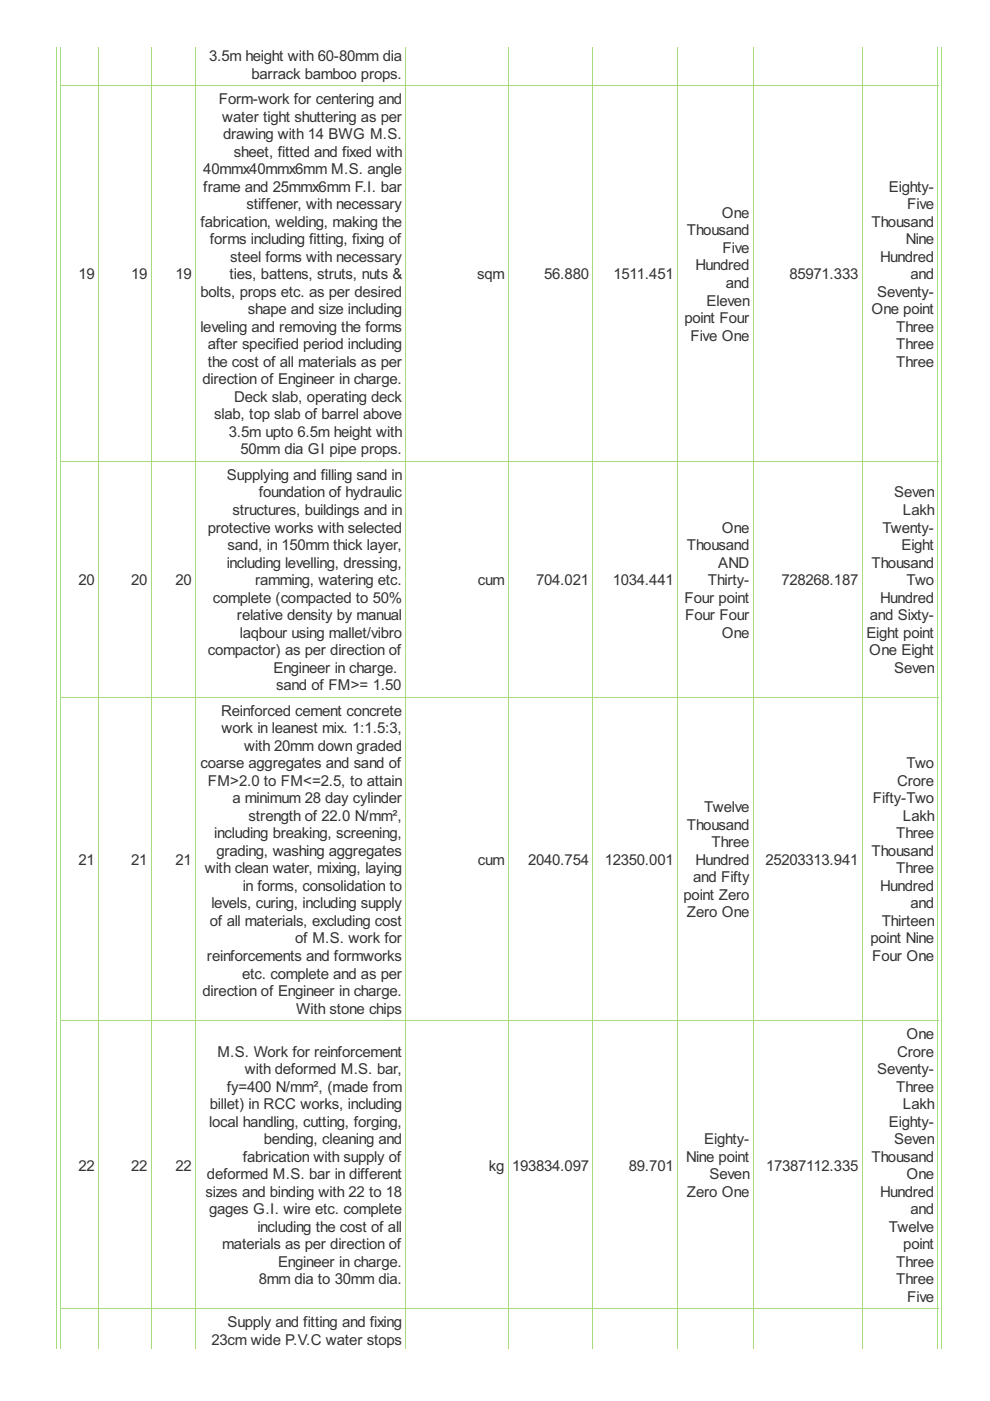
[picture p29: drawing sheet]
<svg xmlns="http://www.w3.org/2000/svg" width="210mm" height="297mm" viewBox="0 0 210 297" stroke-linecap="round" stroke-linejoin="round" font-family="sans-serif">
<defs><g id="words">
<g font-size="3.6" fill="#333">
<text x="44.3" y="12.9">3.5m height with 60-80mm dia</text>
<text x="53.3" y="16.6">barrack bamboo props.</text>
<text x="46.4" y="22.1">Form-work for centering and</text>
<text x="47.1" y="25.8">water tight shuttering as per</text>
<text x="47.3" y="29.5">drawing with 14 BWG M.S.</text>
<text x="49.6" y="33.2">sheet, fitted and fixed with</text>
<text x="43.1" y="36.9">40mmx40mmx6mm M.S. angle</text>
<text x="43.1" y="40.6">frame and 25mmx6mm F.I. bar</text>
<text x="188.5" y="40.6">Eighty-</text>
<text x="52.2" y="44.3">stiffener, with necessary</text>
<text x="153" y="46.2">One</text>
<text x="192.4" y="44.3">Five</text>
<text x="42.5" y="48.1">fabrication, welding, making the</text>
<text x="44.5" y="51.8">forms including fitting, fixing of</text>
<text x="145.6" y="49.9">Thousand</text>
<text x="153.2" y="53.6">Five</text>
<text x="184.8" y="48.1">Thousand</text>
<text x="192" y="51.8">Nine</text>
<text x="16.6" y="59.2">19</text>
<text x="27.8" y="59.2">19</text>
<text x="37.2" y="59.2">19</text>
<text x="48.7" y="59.2">ties, battens, struts, nuts &amp;</text>
<text x="48.8" y="55.5">steel forms with necessary</text>
<text x="101.1" y="59.2">sqm</text>
<text x="115.4" y="59.2">56.880</text>
<text x="130.1" y="59.2">1511.451</text>
<text x="147.5" y="57.3">Hundred</text>
<text x="167.4" y="59.2">85971.333</text>
<text x="186.6" y="55.5">Hundred</text>
<text x="193.1" y="59.2">and</text>
<text x="42.5" y="62.9">bolts, props etc. as per desired</text>
<text x="149.8" y="64.8">Eleven</text>
<text x="153.9" y="61.1">and</text>
<text x="186" y="62.9">Seventy-</text>
<text x="42.5" y="70.3">leveling and removing the forms</text>
<text x="52.6" y="66.6">shape and size including</text>
<text x="145.1" y="68.5">point Four</text>
<text x="184.8" y="66.6">One point</text>
<text x="190" y="70.3">Three</text>
<text x="44" y="74.1">after specified period including</text>
<text x="44" y="77.8">the cost of all materials as per</text>
<text x="146.4" y="72.2">Five One</text>
<text x="190" y="74.1">Three</text>
<text x="190" y="77.8">Three</text>
<text x="43" y="81.5">direction of Engineer in charge.</text>
<text x="45.4" y="88.9">slab, top slab of barrel above</text>
<text x="49.7" y="85.2">Deck slab, operating deck</text>
<text x="48.5" y="92.6">3.5m upto 6.5m height with</text>
<text x="48.1" y="101.8">Supplying and filling sand in</text>
<text x="51" y="96.3">50mm dia GI pipe props.</text>
<text x="54.9" y="105.5">foundation of hydraulic</text>
<text x="189.6" y="105.5">Seven</text>
<text x="44" y="112.9">protective works with selected</text>
<text x="49.3" y="109.2">structures, buildings and in</text>
<text x="153" y="112.9">One</text>
<text x="187.1" y="112.9">Twenty-</text>
<text x="191.4" y="109.2">Lakh</text>
<text x="48.2" y="116.6">sand, in 150mm thick layer,</text>
<text x="145.6" y="116.6">Thousand</text>
<text x="191.1" y="116.6">Eight</text>
<text x="16.6" y="124.1">20</text>
<text x="27.8" y="124.1">20</text>
<text x="37.2" y="124.1">20</text>
<text x="48.1" y="120.3">including levelling, dressing,</text>
<text x="54.1" y="124.1">ramming, watering etc.</text>
<text x="101.3" y="124.1">cum</text>
<text x="113.7" y="124.1">704.021</text>
<text x="129.9" y="124.1">1034.441</text>
<text x="150.1" y="124.1">Thirty-</text>
<text x="152.3" y="120.3">AND</text>
<text x="165.7" y="124.1">728268.187</text>
<text x="184.8" y="120.3">Thousand</text>
<text x="192.2" y="124.1">Two</text>
<text x="45.1" y="127.8">complete (compacted to 50%</text>
<text x="50.2" y="131.5">relative density by manual</text>
<text x="145.2" y="127.8">Four point</text>
<text x="145.3" y="131.5">Four Four</text>
<text x="184.4" y="131.5">and Sixty-</text>
<text x="186.6" y="127.8">Hundred</text>
<text x="50.8" y="135.2">laqbour using mallet/vibro</text>
<text x="153" y="135.2">One</text>
<text x="183.7" y="135.2">Eight point</text>
<text x="44" y="138.9">compactor) as per direction of</text>
<text x="58" y="142.6">Engineer in charge.</text>
<text x="184.3" y="138.9">One Eight</text>
<text x="189.6" y="142.6">Seven</text>
<text x="58.6" y="146.3">sand of FM&gt;= 1.50</text>
<text x="46.9" y="151.8">Reinforced cement concrete</text>
<text x="47" y="155.5">work in leanest mix. 1:1.5:3,</text>
<text x="51.8" y="159.2">with 20mm down graded</text>
<text x="42.5" y="162.9">coarse aggregates and sand of</text>
<text x="44.1" y="166.6">FM&gt;2.0 to FM&lt;=2.5, to attain</text>
<text x="190.2" y="166.6">Crore</text>
<text x="192.2" y="162.9">Two</text>
<text x="49.3" y="170.3">a minimum 28 day cylinder</text>
<text x="149.3" y="172.2">Twelve</text>
<text x="185.1" y="170.3">Fifty-Two</text>
<text x="45.4" y="177.8">including breaking, screening,</text>
<text x="52.7" y="174">strength of 22.0 N/mm²,</text>
<text x="145.6" y="175.9">Thousand</text>
<text x="150.9" y="179.6">Three</text>
<text x="190" y="177.8">Three</text>
<text x="191.4" y="174">Lakh</text>
<text x="16.6" y="183.3">21</text>
<text x="27.8" y="183.3">21</text>
<text x="37.2" y="183.3">21</text>
<text x="43.4" y="185.2">with clean water, mixing, laying</text>
<text x="45.9" y="181.5">grading, washing aggregates</text>
<text x="101.3" y="183.3">cum</text>
<text x="112" y="183.3">2040.754</text>
<text x="128.2" y="183.3">12350.001</text>
<text x="147.5" y="183.3">Hundred</text>
<text x="162.3" y="183.3">25203313.941</text>
<text x="184.8" y="181.5">Thousand</text>
<text x="190" y="185.2">Three</text>
<text x="51.5" y="188.9">in forms, consolidation to</text>
<text x="144.9" y="190.8">point Zero</text>
<text x="147" y="187">and Fifty</text>
<text x="186.6" y="188.9">Hundred</text>
<text x="44.5" y="196.3">of all materials, excluding cost</text>
<text x="44.8" y="192.6">levels, curing, including supply</text>
<text x="145.6" y="194.5">Zero One</text>
<text x="186.9" y="196.3">Thirteen</text>
<text x="193.1" y="192.6">and</text>
<text x="43.9" y="203.8">reinforcements and formworks</text>
<text x="62.6" y="200">of M.S. work for</text>
<text x="184.6" y="200">point Nine</text>
<text x="184.9" y="203.8">Four One</text>
<text x="51.3" y="207.5">etc. complete and as per</text>
<text x="43" y="211.2">direction of Engineer in charge.</text>
<text x="62.8" y="214.9">With stone chips</text>
<text x="192.2" y="220.3">One</text>
<text x="46.1" y="224">M.S. Work for reinforcement</text>
<text x="51.9" y="227.7">with deformed M.S. bar,</text>
<text x="186" y="227.7">Seventy-</text>
<text x="190.2" y="224">Crore</text>
<text x="48.1" y="231.5">fy=400 N/mm², (made from</text>
<text x="190" y="231.5">Three</text>
<text x="44.3" y="238.9">local handling, cutting, forging,</text>
<text x="44.5" y="235.2">billet) in RCC works, including</text>
<text x="188.5" y="238.9">Eighty-</text>
<text x="191.4" y="235.2">Lakh</text>
<text x="56" y="242.6">bending, cleaning and</text>
<text x="149.3" y="242.6">Eighty-</text>
<text x="189.6" y="242.6">Seven</text>
<text x="16.6" y="248.2">22</text>
<text x="27.8" y="248.2">22</text>
<text x="37.2" y="248.2">22</text>
<text x="43.9" y="250">deformed M.S. bar in different</text>
<text x="51.5" y="246.3">fabrication with supply of</text>
<text x="103.6" y="248.2">kg</text>
<text x="108.6" y="248.2">193834.097</text>
<text x="133.3" y="248.2">89.701</text>
<text x="145.5" y="246.3">Nine point</text>
<text x="150.4" y="250">Seven</text>
<text x="162.4" y="248.2">17387112.335</text>
<text x="184.8" y="246.3">Thousand</text>
<text x="192.2" y="250">One</text>
<text x="43.6" y="253.7">sizes and binding with 22 to 18</text>
<text x="44.3" y="257.5">gages G.I. wire etc. complete</text>
<text x="145.6" y="253.7">Zero One</text>
<text x="186.6" y="253.7">Hundred</text>
<text x="193.1" y="257.5">and</text>
<text x="54.6" y="261.2">including the cost of all</text>
<text x="188.5" y="261.2">Twelve</text>
<text x="47.1" y="264.9">materials as per direction of</text>
<text x="58.9" y="268.6">Engineer in charge.</text>
<text x="190" y="268.6">Three</text>
<text x="191.5" y="264.9">point</text>
<text x="54.9" y="272.3">8mm dia to 30mm dia.</text>
<text x="190" y="272.3">Three</text>
<text x="48.3" y="281.4">Supply and fitting and fixing</text>
<text x="192.4" y="276">Five</text>
<text x="44.8" y="285.2">23cm wide P.V.C water stops</text>
</g>
</g></defs>
<g fill="none" stroke="#a8da7f" stroke-width=".21">
<path d="M11.9 9.9v276.1M12.8 18.1h186.2M12.9 9.9v276.1M20.9 9.9v276.1M32 9.9v276.1M41.5 9.9v276.1M86.1 9.9v276.1M107.7 9.9v276.1M125.7 9.9v276.1M143.6 9.9v276.1M159.7 9.9v276.1M182.8 9.9v276.1"/>
<path d="M198.9 9.9v276.1M199.7 9.9v276.1M12.8 97.8h186.2M12.8 147.8h186.2M12.8 216.4h186.2M12.8 277.5h186.2"/>
</g>
<use href="#words"/>
</svg>
